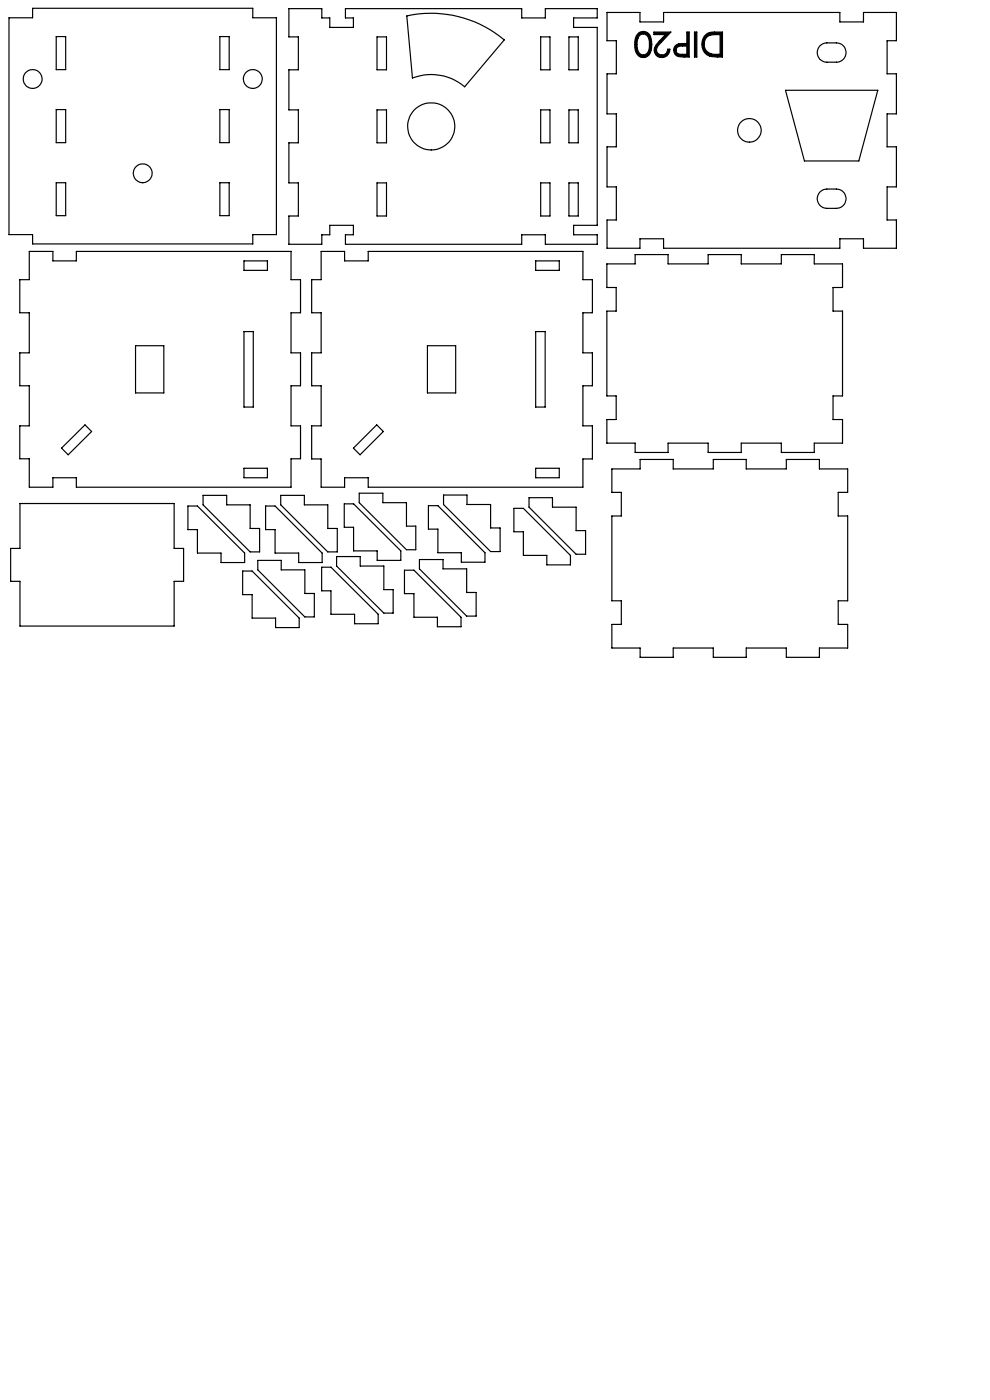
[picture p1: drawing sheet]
<svg xmlns="http://www.w3.org/2000/svg" width="210mm" height="297mm" viewBox="0 0 210 297" stroke-linecap="round" stroke-linejoin="round" font-family="sans-serif">
<path d="M149.8 8l.3-.3a2.88 2.88 0 0 1 2.1-.4h.6v4.2a3.1 3.1 0 0 1-3.1-.9 2.38 2.38 0 0 1 .1-2.6zM149.5 7.5a2.77 2.77 0 0 0-.3 3.3 2.77 2.77 0 0 0 3 1.3h1v-5.3h-2.2l-.7 .2zM147.3 6.8v5.3h.5v-5.3zM143.7 10.1l.7-.3h1.3v1.7h-1a.96 .96 0 0 1-1-.2 .96 .96 0 0 1-.2-1.1zM145.7 6.8v2.4h-1.2a1.45 1.45 0 0 0-1.6 1.6 1.45 1.45 0 0 0 1.9 1.3h1.4v-5.3zM138.7 6.8v.5h2.5l-1.4 1.4a2.22 2.22 0 0 0-.8 2.7 1.69 1.69 0 0 0 1.9 .7 1.69 1.69 0 0 0 1.2-1.7h-.5v.3a1.18 1.18 0 0 1-1.7 .9 1.18 1.18 0 0 1-.2-2l2.6-2.8zM135.7 7.5l.1-.1a1.29 1.29 0 0 1 1.4 .1 1.29 1.29 0 0 1 .5 1.3l.1 .2a2.46 2.46 0 0 1-.9 2.6 1.41 1.41 0 0 1-1.8-1.7l.1-1.5zM135.5 7a4.1 4.1 0 0 0 0 4.9 1.73 1.73 0 0 0 1.9 .1 1.73 1.73 0 0 0 .8-1.7 3.4 3.4 0 0 0-.9-3.4l-.6-.2h-.5z" fill-rule="evenodd" fill="#000"/>
<g fill="none" stroke="#000" stroke-width=".25">
<path d="M1.9 3.8h5v-2h46.7v2h5v46h-5v1.9h-46.7v-1.9h-5zM11.9 7.8h2v7h-2zM46.6 7.8h2v7h-2zM61.3 1.8h7v2h1.7v2h5v-2h-1.7v-2h37.4v2h5v-2h11v2h-5v2h5v42h-5v2h5v2h-11v-2h-5v2h-37.4v-2h1.7v-2h-5v2h-1.7v2h-7v-6h2v-7h-2v-8.5h2v-7h-2v-8.5h2v-7h-2zM80 7.8h2v7h-2zM86.3 3.4a24.1 24.1 0 0 1 20.7 5.1l-8.4 9.9a11.1 11.1 0 0 0-11.1-1.9zM114.7 7.8h2v7h-2zM120.7 7.8h2v7h-2zM128.8 2.6h6.9v2.1h5.1v-2.1h37.4v2.1h5v-2.1h6.9v6h-1.9v7.1h1.9v8.5h-1.9v6.9h1.9v8.5h-1.9v7.1h1.9v6h-6.9v-2h-5v2h-37.4v-2h-5.1v2h-6.9v-6h1.9v-7.1h-1.9v-8.5h1.9v-6.9h-1.9v-8.5h1.9v-7.1h-1.9zM135.3 7.2a1.64 1.64 0 0 1 1.7-.4 1.64 1.64 0 0 1 1.1 1.4l.2 1.3a2.24 2.24 0 0 1-1.8 2.7 2.16 2.16 0 0 1-1.8-2.7 3.1 3.1 0 0 1 .6-2.3zM135.7 7.5a1.22 1.22 0 0 1 1.3-.2 1.22 1.22 0 0 1 .7 1.2 2.75 2.75 0 0 1-.9 3.1 1.4 1.4 0 0 1-1.7-1.7l.1-1.4zM138.7 6.8h3.6l-2 2.2a1.72 1.72 0 0 0-.8 2.2 1.22 1.22 0 0 0 1.3 .4 1.22 1.22 0 0 0 .8-1.2h.5a1.66 1.66 0 0 1-2.2 1.8 1.66 1.66 0 0 1-.7-2.7l2-2.2h-2.5z"/>
<path d="M143.7 10.1l.4-.3h1.6v1.7h-1a.94 .94 0 0 1-1.1-.3 .94 .94 0 0 1 .1-1.1zM145.7 6.8h.5v5.3h-1.1a2.13 2.13 0 0 1-2-.7 1.46 1.46 0 0 1 .1-1.6 1.46 1.46 0 0 1 1.5-.6h1zM147.3 6.8h.5v5.3h-.5zM149.4 7.7a2.3 2.3 0 0 1 2.2-.9h1.6v5.3h-1a2.82 2.82 0 0 1-3.3-2 3.1 3.1 0 0 1 .5-2.4zM149.9 7.9l1.1-.5 1.8-.1v4.2h-.4a2.52 2.52 0 0 1-3-1.6 2.48 2.48 0 0 1 .5-2zM166.6 19.2h19.6l-4 14.9h-11.6zM173.9 9.8l.5-.5 .7-.2h2.3a2.05 2.05 0 0 1 2.1 2 2.05 2.05 0 0 1-2.1 2.1h-2a2.04 2.04 0 0 1-1.9-1.2 2.04 2.04 0 0 1 .4-2.2zM11.9 23.2h2v7.1h-2zM11.9 38.8h2v7h-2zM46.6 23.2h2v7.1h-2zM46.6 38.8h2v7h-2zM80 23.3h2v7h-2z"/>
<path d="M80 38.8h2v7h-2zM114.7 23.3h2v7h-2zM114.7 38.8h2v7h-2zM120.7 23.3h2v7h-2zM120.7 38.8h2v7h-2zM6.2 53.3h5v2h5v-2h45.5v6h2v7.1h-2v8.5h2v6.9h-2v8.5h2v7h-2v6.1h-45.5v-2.1h-5v2.1h-5v-6.1h-2v-7h2v-8.5h-2v-6.9h2v-8.5h-2v-7.1h2zM51.8 55.3h4.9v2.1h-4.9zM68.1 53.3h5v2h5v-2h45.5v6h2.1v7.1h-2.1v8.5h2.1v6.9h-2.1v8.5h2.1v7.1h-2.1v6h-45.5v-2.1h-5v2.1h-5v-6h-2v-7.1h2v-8.5h-2v-6.9h2v-8.5h-2v-7.1h2zM113.6 55.3h5v2.1h-5zM128.7 56h6v-2h7v2h8.5v-2h7v2h8.5v-2h7v2h6v5h-2v5h2v18h-2v5h2v5h-6v2h-7v-2h-8.5v2h-7v-2h-8.5v2h-7v-2h-6v-5h2v-5h-2v-18h2v-5h-2zM173.9 40.8l.5-.4 .7-.3h2.3a2.05 2.05 0 0 1 2.1 2.1 2.05 2.05 0 0 1-2.1 2h-2a2.05 2.05 0 0 1-1.9-1.2 2.05 2.05 0 0 1 .4-2.2zM28.8 73.3h5.9v10.1h-5.9z"/>
<path d="M51.8 70.3h1.9v16.1h-1.9zM90.7 73.3h6v10.1h-6zM113.6 70.3h2v16.1h-2zM13.1 95.1l4.9-5 1.4 1.4-4.9 5zM51.8 99.3h4.9v2h-4.9zM79.9 90.1l1.4 1.4-4.9 5-1.4-1.4zM113.6 99.3h5v2h-5zM129.8 99.5h6v-2h7v2h8.5v-2h7v2h8.5v-2h7v2h6v5h-2v5h2v18h-2v5h2v5h-6v1.9h-7v-1.9h-8.5v1.9h-7v-1.9h-8.5v1.9h-7v-1.9h-6v-5h2v-5h-2v-18h2v-5h-2zM4.2 106.8h32.7v9.5h2v7h-2v9.5h-32.7v-9.5h-1.9v-7h1.9zM39.9 107.3h2l10 10v2h-5v-2h-5v-4.9h-2zM43.1 105.1h5v2h5v5h2v5h-2l-10-10zM54.7 118.9h5v2h5v5h2v5h-2l-10-10z"/>
<path d="M56.3 107.3h2l10 10v2h-4.9v-2h-5.1v-4.9h-2zM59.5 105.1h5.1v2h4.9v5h2v5h-2l-10-10zM71.4 118.1h5v2h5v5h2v5h-2l-10-10zM73 106.9h2l10 10v2h-5v-2h-5v-5h-2zM76.2 104.6h5v2h5v5h2v5h-2l-10-10zM89 118.7h5v2h5v5h2v5h-2l-10-10zM90.9 107.3h2l10 10v2h-5v-2h-5v-5h-2zM94.1 105h5v2h5v5h2v5h-2l-10-10zM109 107.8h2l10 10v2h-5v-2h-5v-5h-2zM112.2 105.6h5v2h5v5h2v5h-2l-10-10zM51.5 121.1h2l10 10v2h-5v-2h-5v-5h-2zM68.2 120.3h2l10 10v2h-5v-2h-5v-5h-2z"/>
<path d="M85.8 121h2l10 9.9v2.1h-5v-2.1h-5v-5h-2z"/>
<circle cx="6.9" cy="16.8" r="2"/>
<circle cx="53.6" cy="16.8" r="2"/>
<circle cx="30.3" cy="36.8" r="2"/>
<circle cx="91.5" cy="26.8" r="5"/>
<circle cx="158.9" cy="27.7" r="2.5"/>
</g>
</svg>
